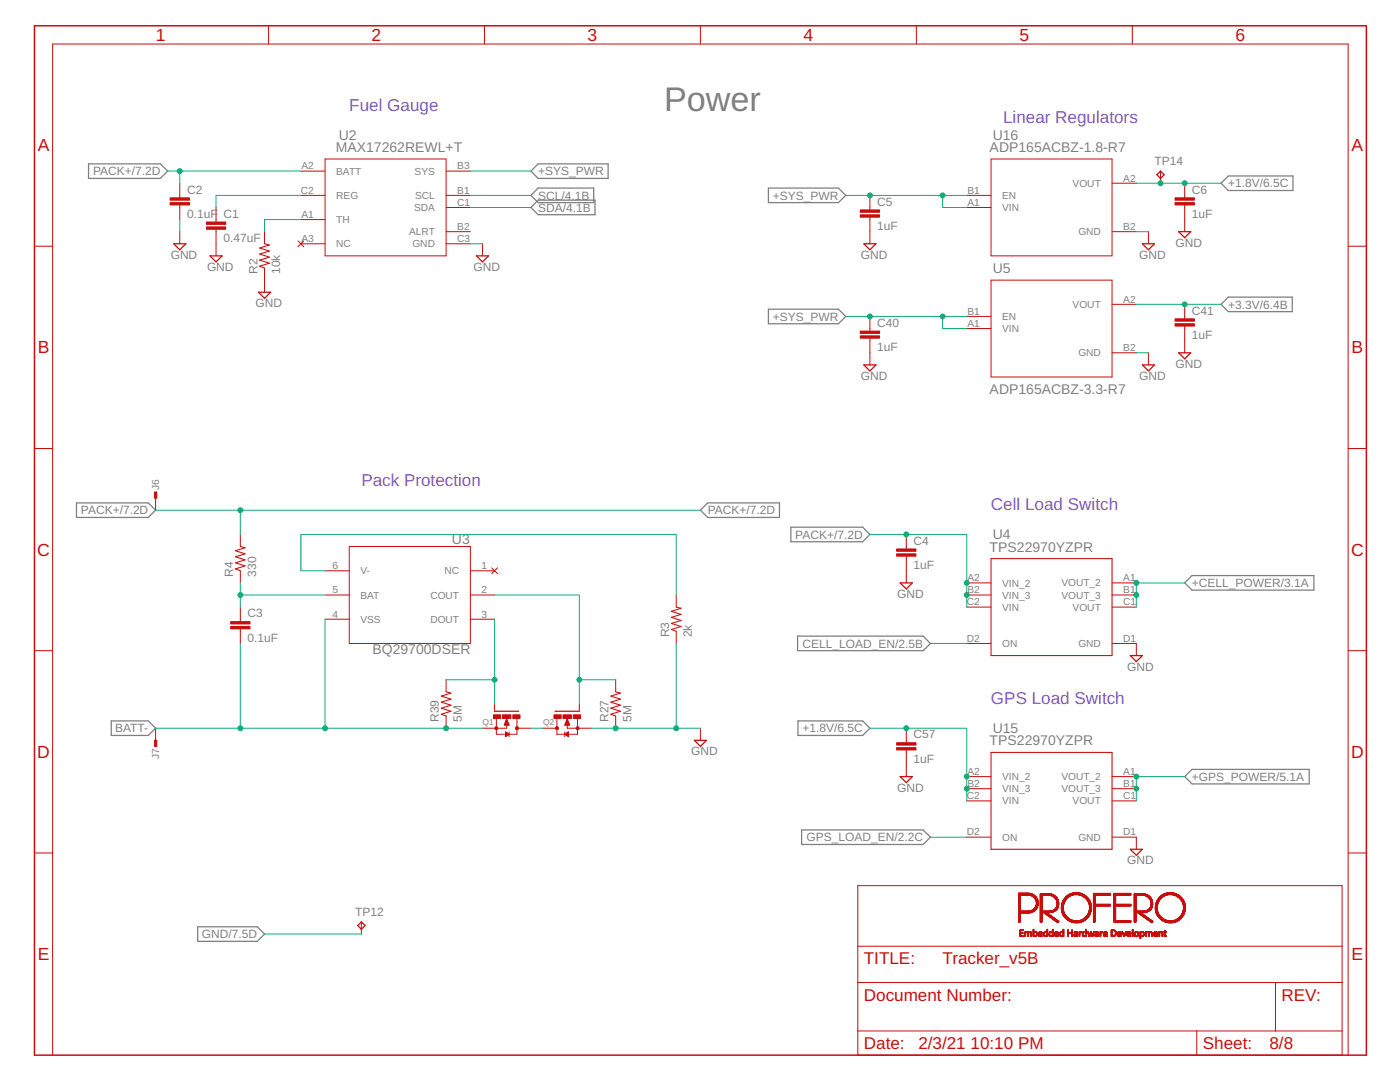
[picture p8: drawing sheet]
<svg xmlns="http://www.w3.org/2000/svg" width="279mm" height="216mm" viewBox="0 0 279 216" stroke-linecap="round" stroke-linejoin="round" font-family="sans-serif">
<defs><g id="words">
<text font-size="6.8" fill="#808080" x="132.5" y="22.1">Power</text>
<g font-size="3.5" fill="#c90d0c">
<text x="31.1" y="8.2">1</text>
<text x="74.2" y="8.2">2</text>
<text x="117.3" y="8.2">3</text>
<text x="160.4" y="8.2">4</text>
<text x="203.4" y="8.2">5</text>
<text x="246.5" y="8.2">6</text>
<text x="7.5" y="30.2">A</text>
<text x="269.7" y="30.2">A</text>
<text x="7.5" y="70.5">B</text>
<text x="269.7" y="70.5">B</text>
<text x="7.4" y="110.9">C</text>
<text x="269.6" y="110.9">C</text>
<text x="7.4" y="151.2">D</text>
<text x="269.6" y="151.2">D</text>
<text x="7.5" y="191.6">E</text>
<text x="269.7" y="191.6">E</text>
</g>
<g font-size="3.4" fill="#8252c2">
<text x="69.7" y="22.1">Fuel Gauge</text>
<text x="200.2" y="24.5">Linear Regulators</text>
<text x="72.1" y="97">Pack Protection</text>
<text x="197.8" y="101.8">Cell Load Switch</text>
<text x="197.8" y="140.5">GPS Load Switch</text>
</g>
<g font-size="3.4" fill="#c90d0c">
<text x="172.4" y="192.4">TITLE:</text>
<text x="188.1" y="192.4">Tracker_v5B</text>
<text x="172.4" y="199.7">Document Number:</text>
<text x="255.8" y="199.7">REV:</text>
<text x="172.4" y="209.3">Date:</text>
<text x="183.3" y="209.3">2/3/21</text>
<text x="193.7" y="209.3">10:10 PM</text>
<text x="240.1" y="209.3">Sheet:</text>
<text x="253.4" y="209.3">8/8</text>
</g>
<g font-size="2.8" fill="#808080">
<text x="67.6" y="27.9">U2</text>
<text x="198.1" y="27.9">U16</text>
<text x="67" y="30.3">MAX17262REWL+T</text>
<text x="197.5" y="30.3">ADP165ACBZ-1.8-R7</text>
<text x="198.1" y="54.5">U5</text>
<text x="197.5" y="78.6">ADP165ACBZ-3.3-R7</text>
<text x="198.1" y="107.6">U4</text>
<text x="90.2" y="108.6">U3</text>
<text x="197.5" y="110">TPS22970YZPR</text>
<text x="74.3" y="130.6">BQ29700DSER</text>
<text x="197.5" y="148.7">TPS22970YZPR</text>
<text x="198.1" y="146.3">U15</text>
</g>
<g font-size="2.4" fill="#808080">
<text x="18.6" y="35">PACK+/7.2D</text>
<text x="107.4" y="35">+SYS_PWR</text>
<text x="230.4" y="32.9">TP14</text>
<text x="37.3" y="38.6">C2</text>
<text x="107.4" y="39.8">SCL/4.1B</text>
<text x="154.2" y="39.8">+SYS_PWR</text>
<text x="175.1" y="41">C5</text>
<text x="237.9" y="38.6">C6</text>
<text x="245.1" y="37.4">+1.8V/6.5C</text>
<text x="37.3" y="43.5">0.1uF</text>
<text x="44.6" y="43.5">C1</text>
<text x="107.4" y="42.2">SDA/4.1B</text>
<text x="175.1" y="45.9">1uF</text>
<text x="237.9" y="43.5">1uF</text>
<text x="34.1" y="51.7">GND</text>
<text x="44.6" y="48.3">0.47uF</text>
<text x="171.8" y="51.7">GND</text>
<text x="227.4" y="51.7">GND</text>
<text x="234.6" y="49.2">GND</text>
<text x="41.3" y="54.1">GND</text>
<text x="51.4" y="54.7" transform="rotate(-90 51.4 54.7)">R2</text>
<text x="55.9" y="54.7" transform="rotate(-90 55.9 54.7)">10k</text>
<text x="94.5" y="54.1">GND</text>
<text x="51" y="61.3">GND</text>
<text x="154.2" y="64">+SYS_PWR</text>
<text x="175.1" y="65.2">C40</text>
<text x="237.9" y="62.8">C41</text>
<text x="245.1" y="61.6">+3.3V/6.4B</text>
<text x="175.1" y="70">1uF</text>
<text x="237.9" y="67.6">1uF</text>
<text x="171.8" y="75.8">GND</text>
<text x="227.4" y="75.8">GND</text>
<text x="234.6" y="73.4">GND</text>
<text x="16.2" y="102.7">PACK+/7.2D</text>
<text x="141.2" y="102.7">PACK+/7.2D</text>
<text x="158.7" y="107.5">PACK+/7.2D</text>
<text x="182.3" y="113.5">1uF</text>
<text x="182.3" y="108.7">C4</text>
<text x="46.5" y="115.1" transform="rotate(-90 46.5 115.1)">R4</text>
<text x="51.1" y="115.1" transform="rotate(-90 51.1 115.1)">330</text>
<text x="179" y="119.3">GND</text>
<text x="237.9" y="117.2">+CELL_POWER/3.1A</text>
<text x="49.4" y="123.2">C3</text>
<text x="49.4" y="128">0.1uF</text>
<text x="133.5" y="127.2" transform="rotate(-90 133.5 127.2)">R3</text>
<text x="138.1" y="127.2" transform="rotate(-90 138.1 127.2)">2k</text>
<text x="160.2" y="129.2">CELL_LOAD_EN/2.5B</text>
<text x="225" y="133.8">GND</text>
<text x="23" y="146.1">BATT-</text>
<text x="87.6" y="144.1" transform="rotate(-90 87.6 144.1)">R39</text>
<text x="92.2" y="144.1" transform="rotate(-90 92.2 144.1)">5M</text>
<text x="121.4" y="144.1" transform="rotate(-90 121.4 144.1)">R27</text>
<text x="126" y="144.1" transform="rotate(-90 126 144.1)">5M</text>
<text x="160.1" y="146.1">+1.8V/6.5C</text>
<text x="182.3" y="147.4">C57</text>
<text x="138" y="150.7">GND</text>
<text x="182.3" y="152.2">1uF</text>
<text x="237.9" y="155.8">+GPS_POWER/5.1A</text>
<text x="179" y="158">GND</text>
<text x="161" y="167.9">GPS_LOAD_EN/2.2C</text>
<text x="225" y="172.5">GND</text>
<text x="70.9" y="182.8">TP12</text>
<text x="40.3" y="187.2">GND/7.5D</text>
</g>
<g font-size="2" fill="#808080">
<text x="60.2" y="33.8">A2</text>
<text x="67.1" y="34.9">BATT</text>
<text x="82.7" y="34.9">SYS</text>
<text x="91.3" y="33.8">B3</text>
<text x="60" y="38.6">C2</text>
<text x="67.1" y="39.7">REG</text>
<text x="82.9" y="39.7">SCL</text>
<text x="91.3" y="38.6">B1</text>
<text x="91.3" y="41.1">C1</text>
<text x="193.1" y="38.6">B1</text>
<text x="193.1" y="41.1">A1</text>
<text x="200" y="39.7">EN</text>
<text x="214.1" y="37.3">VOUT</text>
<text x="224.2" y="36.2">A2</text>
<text x="60.2" y="43.5">A1</text>
<text x="67.1" y="44.5">TH</text>
<text x="81.6" y="46.9">ALRT</text>
<text x="82.6" y="42.1">SDA</text>
<text x="91.3" y="45.9">B2</text>
<text x="200" y="42.1">VIN</text>
<text x="215.2" y="46.9">GND</text>
<text x="224.2" y="45.9">B2</text>
<text x="60.2" y="48.3">A3</text>
<text x="67.1" y="49.4">NC</text>
<text x="82.3" y="49.4">GND</text>
<text x="91.3" y="48.3">C3</text>
<text x="193.1" y="62.8">B1</text>
<text x="193.1" y="65.2">A1</text>
<text x="200" y="63.9">EN</text>
<text x="214.1" y="61.4">VOUT</text>
<text x="224.2" y="60.4">A2</text>
<text x="200" y="66.3">VIN</text>
<text x="215.2" y="71.1">GND</text>
<text x="224.2" y="70.1">B2</text>
<text x="31.8" y="97.7" transform="rotate(-90 31.8 97.7)">J6</text>
<text x="66.4" y="113.6">6</text>
<text x="96.1" y="113.6">1</text>
<text x="66.4" y="118.4">5</text>
<text x="71.9" y="114.6">V-</text>
<text x="71.9" y="119.4">BAT</text>
<text x="85.9" y="119.4">COUT</text>
<text x="88.7" y="114.6">NC</text>
<text x="96.1" y="118.4">2</text>
<text x="193.1" y="116">A2</text>
<text x="193.1" y="118.4">B2</text>
<text x="200" y="117">VIN_2</text>
<text x="200" y="119.4">VIN_3</text>
<text x="211.8" y="117">VOUT_2</text>
<text x="211.8" y="119.4">VOUT_3</text>
<text x="224.2" y="116">A1</text>
<text x="224.2" y="118.4">B1</text>
<text x="66.4" y="123.2">4</text>
<text x="71.9" y="124.3">VSS</text>
<text x="85.9" y="124.3">DOUT</text>
<text x="96.1" y="123.2">3</text>
<text x="192.9" y="120.8">C2</text>
<text x="200" y="121.9">VIN</text>
<text x="214.1" y="121.9">VOUT</text>
<text x="224.2" y="120.8">C1</text>
<text x="192.9" y="128">D2</text>
<text x="200" y="129.1">ON</text>
<text x="215.2" y="129.1">GND</text>
<text x="224.2" y="128">D1</text>
<text x="31.8" y="151.5" transform="rotate(-90 31.8 151.5)">J7</text>
<text x="193.1" y="154.6">A2</text>
<text x="200" y="155.7">VIN_2</text>
<text x="211.8" y="155.7">VOUT_2</text>
<text x="224.2" y="154.6">A1</text>
<text x="192.9" y="159.5">C2</text>
<text x="193.1" y="157">B2</text>
<text x="200" y="158.1">VIN_3</text>
<text x="200" y="160.5">VIN</text>
<text x="211.8" y="158.1">VOUT_3</text>
<text x="214.1" y="160.5">VOUT</text>
<text x="224.2" y="157">B1</text>
<text x="224.2" y="159.5">C1</text>
<text x="192.9" y="166.7">D2</text>
<text x="200" y="167.8">ON</text>
<text x="215.2" y="167.8">GND</text>
<text x="224.2" y="166.7">D1</text>
</g>
<g font-size="1.7" fill="#808080">
<text x="96.3" y="144.7">Q1</text>
<text x="108.4" y="144.7">Q2</text>
</g>
</g></defs>
<g fill="none" stroke="#808080" stroke-width=".25">
<path d="M17.7 32.7h14.3l1.5 1.4-1.5 1.5h-14.3zM106 34.1l1.4-1.4h14v2.9h-14zM107.4 37.5h11.1v2.9h-11.1l-1.4-1.4zM107.4 39.9h11.3v2.9h-11.3l-1.4-1.4zM153.4 37.5h13.9l1.5 1.5-1.5 1.4h-13.9zM243.7 36.6l1.4-1.5h12.9v2.9h-12.9zM153.4 61.7h13.9l1.5 1.4-1.5 1.5h-13.9zM243.7 60.7l1.4-1.4h12.8v2.9h-12.8zM15.3 100.4h14.3l1.5 1.4-1.5 1.5h-14.3zM141.2 100.4h14.4v2.9h-14.4l-1.4-1.5zM157.8 105.2h14.4l1.4 1.4-1.4 1.5h-14.4zM236.4 116.3l1.5-1.4h24.3v2.9h-24.3z"/>
<path d="M159.2 126.9h25l1.5 1.5-1.5 1.4h-25zM22.2 143.8h7.4l1.5 1.5-1.5 1.4h-7.4zM159.3 143.8h12.9l1.4 1.5-1.4 1.4h-12.9zM236.4 155l1.5-1.5h23.4v2.9h-23.4zM160 165.6h24.2l1.5 1.4-1.5 1.5h-24.2zM39.5 184.9h11.9l1.4 1.5-1.4 1.4h-11.9z"/>
</g>
<path d="M6.9 5.1h265.8v205.4h-265.8z" fill="none" stroke="#c90d0c" stroke-width=".3"/>
<g fill="none" stroke="#c90d0c" stroke-width=".2">
<path d="M53.6 5.1v3.7M96.7 5.1v3.7M139.8 5.1v3.7M182.9 5.1v3.7M226 5.1v3.7M35.9 36.6v2.9M60 34.1h4.9M60 39h4.9M64.9 31.7h24.1v19.4h-24.1zM89 34.1h4.9M89 39h4.9M173.6 39v2.9"/>
<path d="M192.9 39h4.9M197.8 31.7h24.1v19.4h-24.1zM221.9 36.6h4.9M231.6 34.1v2.5M236.4 36.6v2.9M6.9 49.1h3.6M35.9 40.9v2.9M35.9 46.2v2.4M43.1 41.4v2.9M43.1 45.7v5.4M52.8 46.2v2.4M52.8 53.5v4.8"/>
<path d="M59.5 48.1l1.1 1.1M60 43.8h4.9M60 48.6h4.9M60.6 48.1l-1.1 1.1M89 48.6h4.9M89 46.2h4.9M89 41.4h4.9M96.3 48.6v2.5M173.6 43.3v5.3M192.9 41.4h4.9M197.8 55.9h24.1v19.3h-24.1zM221.9 46.2h4.9"/>
<path d="M229.2 46.2v2.4M236.4 40.9v5.3M269 49.1h3.7M173.6 63.1v2.9M173.6 67.5v5.3M192.9 63.1h4.9M192.9 65.6h4.9M221.9 60.7h4.9M221.9 70.4h4.9M229.2 70.4v2.4M236.4 60.7v2.9M236.4 65.1v5.3"/>
<path d="M6.9 89.5h3.6M31.1 99.4v2.4M269 89.5h3.7M48 106.6v2.5M48 113.9v2.4M64.9 118.7h4.8M64.9 113.9h4.8M69.7 109.1h24.2v19.3h-24.2zM93.9 118.7h4.8M93.9 113.9h4.8M98.1 113.3l1.2 1.2M99.3 113.3l-1.2 1.2"/>
<path d="M135 118.7v2.4M180.9 106.6v2.9M180.9 111v5.3M192.9 116.3h4.9M192.9 118.7h4.9M221.9 116.3h4.9M221.9 118.7h4.9M6.9 129.8h3.6M48 121.1v2.9M48 125.5v2.9M64.9 123.5h4.8M89 135.6v2.4"/>
<path d="M93.9 123.5h4.8M122.9 135.6v2.4M135 126v2.4M192.9 121.1h4.9M192.9 128.4h4.9M221.9 121.1h4.9M221.9 128.4h4.9v2.4M269 129.8h3.7M31.1 145.3v2.4M89 142.9v2.4M98.7 140.5v1.4M99.1 143.4v3.1l2.4 .1"/>
<path d="M100.6 144.7h1M100.7 144.5h.8M100.8 144.4h.7M100.8 144.3h.7M100.8 144.2h.6M100.9 146l.7 .5-.7 .5zM100.9 146.9h.1M100.9 146.8h.3M100.9 146.7h.4M100.9 146.5h.6M100.9 146.3h.4M100.9 146.2h.3"/>
<path d="M100.9 146.1h.1M100.9 144.1h.4M100.9 144h.4M101 143.8h.3M101 143.7h.2M101.1 143.6h.1M101.1 143.3v2h-4.8M101.1 143.5l.5 1.2h-1zM101.1 143.5h.1M101.6 146v1M103.2 145.3h2.8M103.2 143.4v3.1h-1.6"/>
<path d="M108.4 145.3h2.7M111.1 143.4v3.1h1.6M112.7 146v1M112.7 146.5l.7-.5v1zM112.7 144.7h1M112.8 144.5h.8M112.8 146.5h.6M112.8 144.4h.8M112.9 144.3h.6M112.9 144.2h.6M113 146.7h.4M113 146.3h.4"/>
<path d="M113 144.1h.4M113 144h.4M113.1 143.8h.2M113.1 143.7h.2M113.1 146.8h.3M113.1 146.2h.3M113.2 143.6h.1M113.2 143.3v2h4.8M113.2 143.5l.5 1.2h-1zM113.2 143.5h.1M113.3 146.9h.1M113.3 146.1h.1"/>
<path d="M115.3 143.4v3.1l-2.5 .1M115.6 140.5v1.4M122.9 142.9v2.4M139.8 145.3v2.4M180.9 145.3v2.9M180.9 149.6v5.4M192.9 155h4.9M192.9 157.4h4.9M192.9 159.8h4.9M221.9 155h4.9M221.9 157.4h4.9M221.9 159.8h4.9"/>
<path d="M6.9 170.2h3.6M171.2 176.7h96.6v33.8h-96.6zM192.9 167h4.9M221.9 167h4.9v2.5M269 170.2h3.7M72.1 184v2.4M171.2 196h96.6M171.2 188.8h96.6M254.6 196v9.7M10.5 210.5v-201.7h258.5v201.7M171.2 205.7h96.6M238.8 205.7v4.8"/>
</g>
<g fill="#c90d0c" stroke="#c90d0c" stroke-width=".2">
<path d="M227.5 187.1l.1 .1z"/>
<path d="M227.5 187l.1 .1z"/>
<path d="M227.5 186.9l.1 .1z"/>
<path d="M203.6 186.8l.7 .1z"/>
<path d="M204.6 186.8l.1 .1z"/>
<path d="M205.1 186.8l.2 .1z"/>
<path d="M205.8 186.8l.1 .1z"/>
<path d="M206.2 186.8l.1 .1z"/>
<path d="M206.5 186.8l.3 .1z"/>
<path d="M207.5 186.8l.4 .1z"/>
<path d="M208.5 186.8l.3 .1z"/>
<path d="M209 186.8l.1 .1z"/>
<path d="M209.6 186.8l.2 .1z"/>
<path d="M210.7 186.8l.4 .1z"/>
<path d="M211.7 186.8l.3 .1z"/>
<path d="M213.1 186.8l.1 .1z"/>
<path d="M213.9 186.8l.1 .1z"/>
<path d="M214.5 186.8l.3 .1z"/>
<path d="M215.4 186.8l.1 .1z"/>
<path d="M216.2 186.8l.3 .1z"/>
<path d="M216.7 186.8l.1 .1z"/>
<path d="M217.3 186.8l.2 .1z"/>
<path d="M217.9 186.8l.2 .1z"/>
<path d="M218.7 186.8l.2 .1z"/>
<path d="M219.1 186.8l.1 .1z"/>
<path d="M220.5 186.8l.3 .1z"/>
<path d="M221.8 186.8l.4 .1z"/>
<path d="M223.2 186.8l.4 .1z"/>
<path d="M224.3 186.8l.1 .1z"/>
<path d="M225.1 186.8l.4 .1z"/>
<path d="M226 186.8l.1 .1z"/>
<path d="M226.6 186.8l.4 .1z"/>
<path d="M227.5 186.8l.1 .1z"/>
<path d="M227.8 186.8l.2 .1z"/>
<path d="M228.6 186.8l.1 .1z"/>
<path d="M229.2 186.8l.1 .1z"/>
<path d="M229.8 186.8l.2 .1z"/>
<path d="M230.5 186.8l.4 .1z"/>
<path d="M231.3 186.8l.1 .1z"/>
<path d="M232.5 186.8l.3 .1z"/>
<path d="M203.6 186.8h.1z"/>
<path d="M204.6 186.8h.1z"/>
<path d="M205.1 186.8h.2z"/>
<path d="M205.8 186.8h.1z"/>
<path d="M206.2 186.8h.1z"/>
<path d="M206.3 186.8h.2z"/>
<path d="M206.7 186.8h.2z"/>
<path d="M207.3 186.8h.2z"/>
<path d="M207.8 186.8h.2z"/>
<path d="M208.4 186.8h.1z"/>
<path d="M208.8 186.8h.1z"/>
<path d="M209 186.8h.1z"/>
<path d="M209.4 186.8h.3z"/>
<path d="M209.9 186.8h.1z"/>
<path d="M210.5 186.8h.2z"/>
<path d="M211 186.8h.2z"/>
<path d="M211.6 186.8h.2z"/>
<path d="M212 186.8h.1z"/>
<path d="M213.1 186.8h.1z"/>
<path d="M213.9 186.8h.1z"/>
<path d="M214.4 186.8h.1z"/>
<path d="M214.8 186.8h.2z"/>
<path d="M215.4 186.8h.1z"/>
<path d="M216.1 186.8h.2z"/>
<path d="M216.5 186.8h.2z"/>
<path d="M216.7 186.8h.1z"/>
<path d="M217.3 186.8h.2z"/>
<path d="M217.9 186.8h.2z"/>
<path d="M218.6 186.8h.1z"/>
<path d="M219 186.8h.2z"/>
<path d="M219.6 186.8h.1z"/>
<path d="M220.3 186.8h.2z"/>
<path d="M220.8 186.8h.2z"/>
<path d="M221.8 186.8h.1z"/>
<path d="M222.2 186.8h.3z"/>
<path d="M223.1 186.8h.2z"/>
<path d="M223.6 186.8h.2z"/>
<path d="M224.2 186.8h.2z"/>
<path d="M225 186.8h.2z"/>
<path d="M225.5 186.8h.2z"/>
<path d="M226 186.8h.1z"/>
<path d="M226.5 186.8h.2z"/>
<path d="M227 186.8h.1z"/>
<path d="M227.5 186.8h.1z"/>
<path d="M227.7 186.8h.1z"/>
<path d="M228 186.8h.2z"/>
<path d="M228.6 186.8h.1z"/>
<path d="M229.2 186.8h.1z"/>
<path d="M229.8 186.8h.2z"/>
<path d="M230.4 186.8h.1z"/>
<path d="M230.8 186.8h.2z"/>
<path d="M231.3 186.8h.1z"/>
<path d="M231.9 186.8h.2z"/>
<path d="M232.4 186.8h.2z"/>
<path d="M203.6 186.6l.1 .1z"/>
<path d="M204.6 186.6l.1 .1z"/>
<path d="M205.1 186.6l.2 .1z"/>
<path d="M205.8 186.6l.1 .1z"/>
<path d="M206.2 186.6l.2 .1z"/>
<path d="M206.8 186.6l.1 .1z"/>
<path d="M207.3 186.6l.1 .1z"/>
<path d="M208.3 186.6l.1 .1z"/>
<path d="M208.9 186.6l.2 .1z"/>
<path d="M209.4 186.6l.1 .1z"/>
<path d="M210 186.6l.2 .1z"/>
<path d="M210.5 186.6l.1 .1z"/>
<path d="M211.5 186.6l.1 .1z"/>
<path d="M212.1 186.6l.2 .1z"/>
<path d="M213.1 186.6l.1 .1z"/>
<path d="M213.9 186.6l.1 .1z"/>
<path d="M214.3 186.6l.2 .1z"/>
<path d="M214.9 186.6l.1 .1z"/>
<path d="M215.4 186.6l.1 .1z"/>
<path d="M216 186.6l.2 .1z"/>
<path d="M216.6 186.6l.2 .1z"/>
<path d="M217.3 186.6l.1 .1z"/>
<path d="M217.8 186.6l.2 .1z"/>
<path d="M218.5 186.6l.2 .1z"/>
<path d="M219.1 186.6l.1 .1z"/>
<path d="M219.6 186.6l.1 .1z"/>
<path d="M220.3 186.6l.1 .1z"/>
<path d="M221.8 186.6l.1 .1z"/>
<path d="M222.4 186.6l.2 .1z"/>
<path d="M223 186.6l.2 .1z"/>
<path d="M224.2 186.6l.1 .1z"/>
<path d="M224.4 186.6l.1 .1z"/>
<path d="M224.9 186.6l.2 .1z"/>
<path d="M226 186.6l.1 .1z"/>
<path d="M226.4 186.6l.2 .1z"/>
<path d="M227.1 186.6l.1 .1z"/>
<path d="M227.5 186.6l.2 .1z"/>
<path d="M228.2 186.6l.1 .1z"/>
<path d="M228.6 186.6l.1 .1z"/>
<path d="M229.2 186.6l.1 .1z"/>
<path d="M229.8 186.6l.2 .1z"/>
<path d="M230.3 186.6l.1 .1z"/>
<path d="M231.3 186.6l.1 .1z"/>
<path d="M231.9 186.6l.2 .1z"/>
<path d="M232.4 186.6l.1 .1z"/>
<path d="M203.6 186.6h.1z"/>
<path d="M204.6 186.6h.1z"/>
<path d="M205.1 186.6h.2z"/>
<path d="M205.8 186.6h.1z"/>
<path d="M206.2 186.6h.1z"/>
<path d="M206.9 186.6h.1z"/>
<path d="M207.3 186.6h.1z"/>
<path d="M208.3 186.6h.1z"/>
<path d="M209 186.6h.1z"/>
<path d="M209.4 186.6h.1z"/>
<path d="M210 186.6h.1z"/>
<path d="M210.4 186.6h.2z"/>
<path d="M211.5 186.6h.1z"/>
<path d="M212.2 186.6h.1z"/>
<path d="M213.1 186.6h.1z"/>
<path d="M213.9 186.6h.1z"/>
<path d="M214.3 186.6h.2z"/>
<path d="M214.9 186.6h.1z"/>
<path d="M215.4 186.6h.1z"/>
<path d="M216 186.6h.1z"/>
<path d="M216.7 186.6h.1z"/>
<path d="M217.3 186.6h.1z"/>
<path d="M217.4 186.6h.2z"/>
<path d="M217.8 186.6h.2z"/>
<path d="M218 186.6h.2z"/>
<path d="M218.5 186.6h.2z"/>
<path d="M219.1 186.6h.1z"/>
<path d="M219.6 186.6h.1z"/>
<path d="M220.2 186.6h.1z"/>
<path d="M221.8 186.6h.1z"/>
<path d="M222.5 186.6h.2z"/>
<path d="M223 186.6h.1z"/>
<path d="M224.2 186.6h.1z"/>
<path d="M224.4 186.6h.1z"/>
<path d="M224.9 186.6h.1z"/>
<path d="M226 186.6h.1z"/>
<path d="M226.4 186.6h.1z"/>
<path d="M227.1 186.6h.1z"/>
<path d="M227.5 186.6h.1z"/>
<path d="M228.2 186.6h.1z"/>
<path d="M228.6 186.6h.1z"/>
<path d="M229.2 186.6h.1z"/>
<path d="M229.8 186.6h.2z"/>
<path d="M230.3 186.6h.1z"/>
<path d="M231.3 186.6h.1z"/>
<path d="M231.9 186.6h.2z"/>
<path d="M232.4 186.6h.1z"/>
<path d="M203.6 186.5h.1z"/>
<path d="M204.6 186.5h.1z"/>
<path d="M205.1 186.5h.2z"/>
<path d="M205.8 186.5h.1z"/>
<path d="M206.2 186.5h.1z"/>
<path d="M206.9 186.5h.1z"/>
<path d="M207.2 186.5h.1z"/>
<path d="M208.3 186.5h.1z"/>
<path d="M209 186.5h.1z"/>
<path d="M209.3 186.5h.2z"/>
<path d="M210 186.5h.1z"/>
<path d="M210.4 186.5h.2z"/>
<path d="M211.5 186.5h.1z"/>
<path d="M212.2 186.5h.1z"/>
<path d="M213.1 186.5h.1z"/>
<path d="M213.9 186.5h.1z"/>
<path d="M214.4 186.5h.1z"/>
<path d="M214.9 186.5h.1z"/>
<path d="M215.4 186.5h.1z"/>
<path d="M216 186.5h.1z"/>
<path d="M216.7 186.5h.1z"/>
<path d="M217.2 186.5h.1z"/>
<path d="M217.5 186.5h.1z"/>
<path d="M217.8 186.5h.1z"/>
<path d="M218.1 186.5h.1z"/>
<path d="M218.5 186.5h.2z"/>
<path d="M219.1 186.5h.1z"/>
<path d="M219.6 186.5h.1z"/>
<path d="M220.2 186.5h.1z"/>
<path d="M221.8 186.5h.1z"/>
<path d="M222.6 186.5h.1z"/>
<path d="M223 186.5h.1z"/>
<path d="M224.1 186.5h.1z"/>
<path d="M224.5 186.5h.1z"/>
<path d="M224.9 186.5h.1z"/>
<path d="M226 186.5h.1z"/>
<path d="M226.4 186.5h.1z"/>
<path d="M227.1 186.5h.1z"/>
<path d="M227.5 186.5h.1z"/>
<path d="M228.2 186.5h.1z"/>
<path d="M228.6 186.5h.1z"/>
<path d="M229.2 186.5h.1z"/>
<path d="M229.8 186.5h.2z"/>
<path d="M230.2 186.5h.2z"/>
<path d="M231.3 186.5h.1z"/>
<path d="M231.9 186.5h.2z"/>
<path d="M232.4 186.5h.1z"/>
<path d="M203.6 186.4h.1z"/>
<path d="M204.6 186.4h.1z"/>
<path d="M205.1 186.4h.2z"/>
<path d="M205.8 186.4h.1z"/>
<path d="M206.2 186.4h.1z"/>
<path d="M206.9 186.4h.1z"/>
<path d="M207.2 186.4h.8z"/>
<path d="M208.3 186.4h.1z"/>
<path d="M209 186.4h.1z"/>
<path d="M209.3 186.4h.2z"/>
<path d="M210 186.4h.1z"/>
<path d="M210.4 186.4h.8z"/>
<path d="M211.5 186.4h.1z"/>
<path d="M212.2 186.4h.1z"/>
<path d="M213.1 186.4h.1z"/>
<path d="M213.9 186.4h.1z"/>
<path d="M214.5 186.4h.5z"/>
<path d="M215.4 186.4h.1z"/>
<path d="M216 186.4h.1z"/>
<path d="M216.7 186.4h.1z"/>
<path d="M217.2 186.4h.1z"/>
<path d="M217.5 186.4h.1z"/>
<path d="M218.1 186.4h.1z"/>
<path d="M218.7 186.4h.5z"/>
<path d="M219.6 186.4h.1z"/>
<path d="M220.2 186.4h.8z"/>
<path d="M221.8 186.4h.1z"/>
<path d="M222.6 186.4h.1z"/>
<path d="M223 186.4h.8z"/>
<path d="M224.1 186.4h.1z"/>
<path d="M224.5 186.4h.1z"/>
<path d="M224.9 186.4h.8z"/>
<path d="M226 186.4h.1z"/>
<path d="M226.4 186.4h.1z"/>
<path d="M227.1 186.4h.2z"/>
<path d="M227.5 186.4h.1z"/>
<path d="M228.2 186.4h.2z"/>
<path d="M228.6 186.4h.1z"/>
<path d="M229.2 186.4h.1z"/>
<path d="M229.8 186.4h.2z"/>
<path d="M230.2 186.4h.8z"/>
<path d="M231.3 186.4h.1z"/>
<path d="M231.9 186.4h.2z"/>
<path d="M232.4 186.4h.1z"/>
<path d="M203.6 186.3h.1z"/>
<path d="M204.6 186.3h.1z"/>
<path d="M205.1 186.3h.2z"/>
<path d="M205.8 186.3h.1z"/>
<path d="M206.2 186.3h.1z"/>
<path d="M206.9 186.3h.1z"/>
<path d="M207.2 186.3h.1z"/>
<path d="M207.9 186.3h.1z"/>
<path d="M208.3 186.3h.1z"/>
<path d="M209 186.3h.1z"/>
<path d="M209.4 186.3h.1z"/>
<path d="M210 186.3h.1z"/>
<path d="M210.4 186.3h.2z"/>
<path d="M211.1 186.3h.1z"/>
<path d="M211.5 186.3h.1z"/>
<path d="M212.2 186.3h.1z"/>
<path d="M213.1 186.3h.1z"/>
<path d="M213.9 186.3h.1z"/>
<path d="M214.9 186.3h.1z"/>
<path d="M215.4 186.3h.1z"/>
<path d="M216 186.3h.1z"/>
<path d="M216.7 186.3h.1z"/>
<path d="M217.2 186.3h.1z"/>
<path d="M217.7 186.3h.2z"/>
<path d="M218.1 186.3h.1z"/>
<path d="M219.1 186.3h.1z"/>
<path d="M219.6 186.3h.1z"/>
<path d="M220.2 186.3h.1z"/>
<path d="M220.9 186.3h.1z"/>
<path d="M221.8 186.3h.1z"/>
<path d="M222.6 186.3h.2z"/>
<path d="M223 186.3h.1z"/>
<path d="M223.7 186.3h.1z"/>
<path d="M224.1 186.3h.1z"/>
<path d="M224.5 186.3h.1z"/>
<path d="M224.9 186.3h.1z"/>
<path d="M225.6 186.3h.1z"/>
<path d="M226 186.3h.1z"/>
<path d="M226.4 186.3h.1z"/>
<path d="M227.1 186.3h.1z"/>
<path d="M227.5 186.3h.1z"/>
<path d="M228.2 186.3h.1z"/>
<path d="M228.6 186.3h.1z"/>
<path d="M229.2 186.3h.1z"/>
<path d="M229.8 186.3h.2z"/>
<path d="M230.2 186.3h.2z"/>
<path d="M230.9 186.3h.2z"/>
<path d="M231.3 186.3h.1z"/>
<path d="M231.9 186.3h.2z"/>
<path d="M232.4 186.3h.1z"/>
<path d="M203.6 186.2h.6z"/>
<path d="M204.6 186.2h.1z"/>
<path d="M205.1 186.2h.2z"/>
<path d="M205.7 186.2h.2z"/>
<path d="M206.2 186.2h.1z"/>
<path d="M206.9 186.2h.1z"/>
<path d="M207.3 186.2h.1z"/>
<path d="M207.9 186.2h.1z"/>
<path d="M208.3 186.2h.1z"/>
<path d="M209 186.2h.1z"/>
<path d="M209.4 186.2h.1z"/>
<path d="M210 186.2h.1z"/>
<path d="M210.5 186.2h.1z"/>
<path d="M211.1 186.2h.1z"/>
<path d="M211.5 186.2h.1z"/>
<path d="M212.2 186.2h.1z"/>
<path d="M213.1 186.2h.9z"/>
<path d="M214.9 186.2h.1z"/>
<path d="M215.4 186.2h.1z"/>
<path d="M216 186.2h.1z"/>
<path d="M216.7 186.2h.1z"/>
<path d="M217.1 186.2h.1z"/>
<path d="M217.6 186.2h.1z"/>
<path d="M217.7 186.2h.1z"/>
<path d="M218.2 186.2h.1z"/>
<path d="M219.1 186.2h.1z"/>
<path d="M219.6 186.2h.1z"/>
<path d="M220.2 186.2h.1z"/>
<path d="M220.9 186.2h.1z"/>
<path d="M221.8 186.2h.1z"/>
<path d="M222.6 186.2h.2z"/>
<path d="M223 186.2h.1z"/>
<path d="M223.6 186.2h.2z"/>
<path d="M224 186.2h.2z"/>
<path d="M224.6 186.2h.1z"/>
<path d="M224.9 186.2h.1z"/>
<path d="M225.6 186.2h.1z"/>
<path d="M226 186.2h.1z"/>
<path d="M226.4 186.2h.1z"/>
<path d="M227.1 186.2h.1z"/>
<path d="M227.5 186.2h.2z"/>
<path d="M228.2 186.2h.1z"/>
<path d="M228.6 186.2h.1z"/>
<path d="M229.2 186.2h.2z"/>
<path d="M229.8 186.2h.1z"/>
<path d="M230.3 186.2h.1z"/>
<path d="M230.9 186.2h.1z"/>
<path d="M231.3 186.2h.1z"/>
<path d="M231.9 186.2h.1z"/>
<path d="M232.4 186.2h.1z"/>
<path d="M203.6 186.1h.1z"/>
<path d="M204.6 186.1h.2z"/>
<path d="M205.1 186.1h.3z"/>
<path d="M205.7 186.1h.1z"/>
<path d="M206.2 186.1h.2z"/>
<path d="M206.8 186.1h.1z"/>
<path d="M207.3 186.1h.1z"/>
<path d="M207.8 186.1h.2z"/>
<path d="M208.3 186.1h.1z"/>
<path d="M208.9 186.1h.2z"/>
<path d="M209.4 186.1h.1z"/>
<path d="M210 186.1h.2z"/>
<path d="M210.5 186.1h.2z"/>
<path d="M211.1 186.1h.1z"/>
<path d="M211.6 186.1h.1z"/>
<path d="M212.1 186.1h.2z"/>
<path d="M213.1 186.1h.1z"/>
<path d="M213.9 186.1h.1z"/>
<path d="M214.9 186.1h.1z"/>
<path d="M215.4 186.1h.2z"/>
<path d="M216.1 186.1h.1z"/>
<path d="M216.6 186.1h.2z"/>
<path d="M217.1 186.1h.1z"/>
<path d="M217.6 186.1h.2z"/>
<path d="M218.2 186.1h.1z"/>
<path d="M219.1 186.1h.1z"/>
<path d="M219.6 186.1h.2z"/>
<path d="M220.3 186.1h.1z"/>
<path d="M220.8 186.1h.2z"/>
<path d="M221.8 186.1h.1z"/>
<path d="M222.6 186.1h.2z"/>
<path d="M223.1 186.1h.1z"/>
<path d="M223.6 186.1h.2z"/>
<path d="M224 186.1h.1z"/>
<path d="M224.6 186.1h.1z"/>
<path d="M225 186.1h.1z"/>
<path d="M225.5 186.1h.2z"/>
<path d="M226 186.1h.1z"/>
<path d="M226.4 186.1h.2z"/>
<path d="M227.1 186.1h.1z"/>
<path d="M227.5 186.1h.3z"/>
<path d="M228.2 186.1h.1z"/>
<path d="M228.6 186.1h.2z"/>
<path d="M229.2 186.1h.2z"/>
<path d="M229.8 186.1h.1z"/>
<path d="M230.3 186.1h.1z"/>
<path d="M230.8 186.1h.2z"/>
<path d="M231.3 186.1h.2z"/>
<path d="M231.9 186.1h.1z"/>
<path d="M232.4 186.1h.1z"/>
<path d="M203.6 186h.1z"/>
<path d="M204.6 186h.1z"/>
<path d="M204.7 186h.2z"/>
<path d="M205 186h.2z"/>
<path d="M205.3 186h.2z"/>
<path d="M205.6 186h.2z"/>
<path d="M206.2 186h.1z"/>
<path d="M206.4 186h.2z"/>
<path d="M206.7 186h.2z"/>
<path d="M207.4 186h.2z"/>
<path d="M207.7 186h.2z"/>
<path d="M208.4 186h.2z"/>
<path d="M208.7 186h.2z"/>
<path d="M209 186h.1z"/>
<path d="M209.5 186h.2z"/>
<path d="M209.8 186h.2z"/>
<path d="M210 186h.1z"/>
<path d="M210.6 186h.2z"/>
<path d="M210.9 186h.2z"/>
<path d="M211.6 186h.2z"/>
<path d="M211.9 186h.2z"/>
<path d="M212.2 186h.1z"/>
<path d="M213.1 186h.1z"/>
<path d="M213.9 186h.1z"/>
<path d="M214.4 186h.2z"/>
<path d="M214.8 186h.2z"/>
<path d="M215.4 186h.1z"/>
<path d="M215.6 186h.3z"/>
<path d="M216.2 186h.1z"/>
<path d="M216.5 186h.1z"/>
<path d="M216.7 186h.1z"/>
<path d="M217.1 186h.1z"/>
<path d="M217.6 186h.2z"/>
<path d="M218.2 186h.2z"/>
<path d="M218.6 186h.2z"/>
<path d="M218.9 186h.2z"/>
<path d="M219.7 186h.4z"/>
<path d="M220.4 186h.2z"/>
<path d="M220.7 186h.2z"/>
<path d="M221.8 186h.1z"/>
<path d="M222.6 186h.2z"/>
<path d="M223.1 186h.3z"/>
<path d="M223.5 186h.2z"/>
<path d="M223.9 186h.2z"/>
<path d="M224.6 186h.1z"/>
<path d="M225 186h.3z"/>
<path d="M225.3 186h.3z"/>
<path d="M226 186h.1z"/>
<path d="M226.5 186h.3z"/>
<path d="M226.9 186h.2z"/>
<path d="M227.8 186h.1z"/>
<path d="M228 186h.2z"/>
<path d="M228.6 186h.1z"/>
<path d="M228.8 186h.2z"/>
<path d="M229.1 186h.2z"/>
<path d="M229.4 186h.2z"/>
<path d="M229.7 186h.1z"/>
<path d="M230.4 186h.2z"/>
<path d="M230.7 186h.2z"/>
<path d="M231.5 186h.2z"/>
<path d="M231.8 186h.2z"/>
<path d="M232.2 186h.6z"/>
<path d="M203.6 185.9h.1z"/>
<path d="M206.2 185.9h.1z"/>
<path d="M209 185.9h.1z"/>
<path d="M210 185.9h.1z"/>
<path d="M212.2 185.9h.1z"/>
<path d="M213.1 185.9h.1z"/>
<path d="M213.9 185.9h.1z"/>
<path d="M216.7 185.9h.1z"/>
<path d="M221.8 185.9h.1z"/>
<path d="M222.5 185.9h.2z"/>
<path d="M226 185.9h.1z"/>
<path d="M232.4 185.9h.1z"/>
<path d="M203.6 185.8h.1z"/>
<path d="M206.2 185.8h.1z"/>
<path d="M209 185.8h.1z"/>
<path d="M210 185.8h.1z"/>
<path d="M212.2 185.8h.1z"/>
<path d="M213.1 185.8h.1z"/>
<path d="M213.9 185.8h.1z"/>
<path d="M216.7 185.8h.1z"/>
<path d="M221.8 185.8h.1z"/>
<path d="M222.5 185.8h.2z"/>
<path d="M226 185.8h.1z"/>
<path d="M232.4 185.8h.1z"/>
<path d="M203.6 185.7h.1z"/>
<path d="M206.2 185.7h.1z"/>
<path d="M209 185.7h.1z"/>
<path d="M210 185.7h.1z"/>
<path d="M212.2 185.7h.1z"/>
<path d="M213.1 185.7h.1z"/>
<path d="M213.9 185.7h.1z"/>
<path d="M216.7 185.7h.1z"/>
<path d="M221.8 185.7h.1z"/>
<path d="M222.3 185.7h.2z"/>
<path d="M226 185.7h.1z"/>
<path d="M232.4 185.7h.1z"/>
<path d="M203.6 185.6h.6z"/>
<path d="M206.2 185.6h.1z"/>
<path d="M209 185.6h.1z"/>
<path d="M210 185.6h.1z"/>
<path d="M212.2 185.6h.1z"/>
<path d="M213.1 185.6h.1z"/>
<path d="M213.9 185.6h.1z"/>
<path d="M216.7 185.6h.1z"/>
<path d="M221.8 185.6h.6z"/>
<path d="M226 185.6h.1z"/>
<path d="M206.2 185.5h.1z"/>
<path d="M209 185.5h.1z"/>
<path d="M210 185.5h.1z"/>
<path d="M212.2 185.5h.1z"/>
<path d="M216.7 185.5h.1z"/>
<path d="M226 185.5h.1z"/>
<path d="M211.1 184l.1 .1z"/>
<path d="M214.2 184l1.3 .1z"/>
<path d="M229.8 184l.1 .1z"/>
<path d="M233 184l1.2 .1z"/>
<path d="M203.3 183.9l.3 .1z"/>
<path d="M207.6 183.9l.4 .1z"/>
<path d="M210.9 183.9l.3 .1z"/>
<path d="M213.9 183.9l1.9 .1z"/>
<path d="M218.2 183.9l.3 .1z"/>
<path d="M222.3 183.9l3.4 .1z"/>
<path d="M226.4 183.9l.3 .1z"/>
<path d="M229.7 183.9l.3 .1z"/>
<path d="M232.6 183.9l2 .1z"/>
<path d="M203.3 183.9h.3z"/>
<path d="M207.6 183.9h.4z"/>
<path d="M210.8 183.9h.5z"/>
<path d="M213.6 183.9h2.5z"/>
<path d="M218.2 183.9h.3z"/>
<path d="M222.3 183.9h3.4z"/>
<path d="M226.4 183.9h.3z"/>
<path d="M229.5 183.9h.6z"/>
<path d="M232.4 183.9h2.4z"/>
<path d="M203.3 183.7l.3 .1z"/>
<path d="M207.6 183.7l.4 .1z"/>
<path d="M210.7 183.7l.5 .1z"/>
<path d="M213.4 183.7l2.9 .1z"/>
<path d="M218.2 183.7l.3 .1z"/>
<path d="M222.3 183.7l3.4 .1z"/>
<path d="M226.4 183.7l.3 .1z"/>
<path d="M229.4 183.7l.6 .1z"/>
<path d="M232.2 183.7l2.8 .1z"/>
<path d="M203.3 183.7h.3z"/>
<path d="M207.6 183.7h.4z"/>
<path d="M210.5 183.7h.6z"/>
<path d="M213.3 183.7h.8z"/>
<path d="M215.6 183.7h.8z"/>
<path d="M218.2 183.7h.3z"/>
<path d="M222.3 183.7h.4z"/>
<path d="M226.4 183.7h.3z"/>
<path d="M229.3 183.7h.5z"/>
<path d="M232 183.7h.9z"/>
<path d="M234.3 183.7h.9z"/>
<path d="M203.3 183.6h.3z"/>
<path d="M207.6 183.6h.4z"/>
<path d="M210.4 183.6h.5z"/>
<path d="M213.1 183.6h.8z"/>
<path d="M215.8 183.6h.8z"/>
<path d="M218.2 183.6h.3z"/>
<path d="M222.3 183.6h.4z"/>
<path d="M226.4 183.6h.3z"/>
<path d="M229.1 183.6h.6z"/>
<path d="M231.9 183.6h.7z"/>
<path d="M234.5 183.6h.8z"/>
<path d="M203.3 183.5h.3z"/>
<path d="M207.6 183.5h.4z"/>
<path d="M210.2 183.5h.6z"/>
<path d="M213 183.5h.6z"/>
<path d="M216.1 183.5h.6z"/>
<path d="M218.2 183.5h.3z"/>
<path d="M222.3 183.5h.4z"/>
<path d="M226.4 183.5h.3z"/>
<path d="M229 183.5h.6z"/>
<path d="M231.7 183.5h.7z"/>
<path d="M234.8 183.5h.7z"/>
<path d="M203.3 183.4h.3z"/>
<path d="M207.6 183.4h.4z"/>
<path d="M210.1 183.4h.6z"/>
<path d="M212.8 183.4h.7z"/>
<path d="M216.2 183.4h.6z"/>
<path d="M218.2 183.4h.3z"/>
<path d="M222.3 183.4h.4z"/>
<path d="M226.4 183.4h.3z"/>
<path d="M228.9 183.4h.5z"/>
<path d="M231.6 183.4h.6z"/>
<path d="M234.9 183.4h.6z"/>
<path d="M203.3 183.3h.3z"/>
<path d="M207.6 183.3h.4z"/>
<path d="M210 183.3h.5z"/>
<path d="M212.7 183.3h.6z"/>
<path d="M216.3 183.3h.6z"/>
<path d="M218.2 183.3h.3z"/>
<path d="M222.3 183.3h.4z"/>
<path d="M226.4 183.3h.3z"/>
<path d="M228.7 183.3h.6z"/>
<path d="M231.5 183.3h.6z"/>
<path d="M235.1 183.3h.5z"/>
<path d="M203.3 183.2h.3z"/>
<path d="M207.6 183.2h.4z"/>
<path d="M209.8 183.2h.6z"/>
<path d="M212.6 183.2h.6z"/>
<path d="M216.5 183.2h.5z"/>
<path d="M218.2 183.2h.3z"/>
<path d="M222.3 183.2h.4z"/>
<path d="M226.4 183.2h.3z"/>
<path d="M228.6 183.2h.5z"/>
<path d="M231.4 183.2h.5z"/>
<path d="M235.2 183.2h.6z"/>
<path d="M203.3 183.1h.3z"/>
<path d="M207.6 183.1h.4z"/>
<path d="M209.7 183.1h.5z"/>
<path d="M212.5 183.1h.6z"/>
<path d="M216.6 183.1h.5z"/>
<path d="M218.2 183.1h.3z"/>
<path d="M222.3 183.1h.4z"/>
<path d="M226.4 183.1h.3z"/>
<path d="M228.4 183.1h.6z"/>
<path d="M231.3 183.1h.5z"/>
<path d="M235.3 183.1h.5z"/>
<path d="M203.3 183h.3z"/>
<path d="M207.6 183h.4z"/>
<path d="M209.5 183h.6z"/>
<path d="M212.4 183h.6z"/>
<path d="M216.7 183h.4z"/>
<path d="M218.2 183h.3z"/>
<path d="M222.3 183h.4z"/>
<path d="M226.4 183h.3z"/>
<path d="M228.3 183h.6z"/>
<path d="M231.2 183h.6z"/>
<path d="M235.4 183h.5z"/>
<path d="M203.3 182.9h.3z"/>
<path d="M207.6 182.9h.4z"/>
<path d="M209.4 182.9h.6z"/>
<path d="M212.4 182.9h.5z"/>
<path d="M216.8 182.9h.4z"/>
<path d="M218.2 182.9h.3z"/>
<path d="M222.3 182.9h.4z"/>
<path d="M226.4 182.9h.3z"/>
<path d="M228.2 182.9h.5z"/>
<path d="M231.1 182.9h.5z"/>
<path d="M235.5 182.9h.5z"/>
<path d="M203.3 182.8h.3z"/>
<path d="M207.6 182.8h.4z"/>
<path d="M209.3 182.8h.5z"/>
<path d="M212.3 182.8h.5z"/>
<path d="M216.8 182.8h.5z"/>
<path d="M218.2 182.8h.3z"/>
<path d="M222.3 182.8h.4z"/>
<path d="M226.4 182.8h.3z"/>
<path d="M228 182.8h.6z"/>
<path d="M231.1 182.8h.4z"/>
<path d="M235.6 182.8h.5z"/>
<path d="M203.3 182.7h.3z"/>
<path d="M207.6 182.7h.4z"/>
<path d="M209.1 182.7h.6z"/>
<path d="M212.2 182.7h.5z"/>
<path d="M216.9 182.7h.5z"/>
<path d="M218.2 182.7h.3z"/>
<path d="M222.3 182.7h.4z"/>
<path d="M226.4 182.7h.3z"/>
<path d="M227.9 182.7h.6z"/>
<path d="M231 182.7h.5z"/>
<path d="M235.7 182.7h.4z"/>
<path d="M203.3 182.6h.3z"/>
<path d="M207.6 182.6h.4z"/>
<path d="M209 182.6h.6z"/>
<path d="M212.2 182.6h.5z"/>
<path d="M217 182.6h.4z"/>
<path d="M218.2 182.6h.3z"/>
<path d="M222.3 182.6h.4z"/>
<path d="M226.4 182.6h.3z"/>
<path d="M227.8 182.6h.5z"/>
<path d="M230.9 182.6h.5z"/>
<path d="M235.7 182.6h.5z"/>
<path d="M203.3 182.5h.3z"/>
<path d="M207.6 182.5h.4z"/>
<path d="M208.9 182.5h.5z"/>
<path d="M212.1 182.5h.5z"/>
<path d="M217.1 182.5h.4z"/>
<path d="M218.2 182.5h.3z"/>
<path d="M222.3 182.5h.4z"/>
<path d="M226.4 182.5h.3z"/>
<path d="M227.6 182.5h.6z"/>
<path d="M230.9 182.5h.4z"/>
<path d="M235.8 182.5h.4z"/>
<path d="M203.3 182.4h.3z"/>
<path d="M207.6 182.4h.4z"/>
<path d="M208.8 182.4h.5z"/>
<path d="M212.1 182.4h.4z"/>
<path d="M217.1 182.4h.4z"/>
<path d="M218.2 182.4h.3z"/>
<path d="M222.3 182.4h.4z"/>
<path d="M226.4 182.4h.3z"/>
<path d="M227.5 182.4h.6z"/>
<path d="M230.8 182.4h.5z"/>
<path d="M235.9 182.4h.4z"/>
<path d="M203.3 182.3l.3 .1z"/>
<path d="M207.6 182.3l.4 .1z"/>
<path d="M208.6 182.3l.6 .1z"/>
<path d="M212 182.3l.5 .1z"/>
<path d="M217.2 182.3l.4 .1z"/>
<path d="M218.2 182.3l.3 .1z"/>
<path d="M222.3 182.3l.4 .1z"/>
<path d="M226.4 182.3l.3 .1z"/>
<path d="M227.4 182.3l.5 .1z"/>
<path d="M230.8 182.3l.4 .1z"/>
<path d="M235.9 182.3l.4 .1z"/>
<path d="M203.3 182.2h.3z"/>
<path d="M207.6 182.2h.4z"/>
<path d="M208.5 182.2h.5z"/>
<path d="M212 182.2h.4z"/>
<path d="M217.2 182.2h.4z"/>
<path d="M218.2 182.2h.3z"/>
<path d="M222.3 182.2h.4z"/>
<path d="M226.4 182.2h.3z"/>
<path d="M227.2 182.2h.6z"/>
<path d="M230.7 182.2h.5z"/>
<path d="M236 182.2h.4z"/>
<path d="M203.3 182.1h2.3z"/>
<path d="M207.6 182.1h.4z"/>
<path d="M208.3 182.1h.6z"/>
<path d="M212 182.1h.4z"/>
<path d="M217.3 182.1h.3z"/>
<path d="M218.2 182.1h.3z"/>
<path d="M222.3 182.1h.4z"/>
<path d="M226.4 182.1h.3z"/>
<path d="M227.1 182.1h.5z"/>
<path d="M230.7 182.1h.4z"/>
<path d="M236 182.1h.4z"/>
<path d="M203.3 182l2.7 .1z"/>
<path d="M207.6 182l.4 .1z"/>
<path d="M208.2 182l1.8 .1z"/>
<path d="M211.9 182l.4 .1z"/>
<path d="M217.3 182l.4 .1z"/>
<path d="M218.2 182l.3 .1z"/>
<path d="M222.3 182l.4 .1z"/>
<path d="M226.4 182l.3 .1z"/>
<path d="M226.9 182l1.8 .1z"/>
<path d="M230.7 182l.4 .1z"/>
<path d="M236.1 182l.3 .1z"/>
<path d="M203.3 181.9h2.9z"/>
<path d="M207.6 181.9h.4z"/>
<path d="M208 181.9h2.2z"/>
<path d="M211.9 181.9h.4z"/>
<path d="M217.3 181.9h.4z"/>
<path d="M218.2 181.9h.3z"/>
<path d="M222.3 181.9h.4z"/>
<path d="M226.4 181.9h.3z"/>
<path d="M226.8 181.9h2.2z"/>
<path d="M230.7 181.9h.4z"/>
<path d="M236.1 181.9h.4z"/>
<path d="M203.3 181.8l3 .1z"/>
<path d="M207.6 181.8l2.9 .1z"/>
<path d="M211.9 181.8l.4 .1z"/>
<path d="M217.4 181.8l.3 .1z"/>
<path d="M218.2 181.8l.3 .1z"/>
<path d="M222.3 181.8l.4 .1z"/>
<path d="M226.4 181.8l2.8 .1z"/>
<path d="M230.6 181.8l.4 .1z"/>
<path d="M236.1 181.8l.4 .1z"/>
<path d="M203.3 181.7l.3 .1z"/>
<path d="M205.7 181.7l.8 .1z"/>
<path d="M207.6 181.7l.4 .1z"/>
<path d="M209.9 181.7l.7 .1z"/>
<path d="M211.9 181.7l.4 .1z"/>
<path d="M217.4 181.7l.3 .1z"/>
<path d="M218.2 181.7l.3 .1z"/>
<path d="M222.3 181.7l.4 .1z"/>
<path d="M226.4 181.7l.3 .1z"/>
<path d="M228.6 181.7l.8 .1z"/>
<path d="M230.6 181.7l.4 .1z"/>
<path d="M236.1 181.7l.4 .1z"/>
<path d="M203.3 181.6l.3 .1z"/>
<path d="M206 181.6l.5 .1z"/>
<path d="M207.6 181.6l.4 .1z"/>
<path d="M210.2 181.6l.6 .1z"/>
<path d="M211.8 181.6l.4 .1z"/>
<path d="M217.4 181.6l.4 .1z"/>
<path d="M218.2 181.6l.3 .1z"/>
<path d="M222.3 181.6l.4 .1z"/>
<path d="M226.4 181.6l.3 .1z"/>
<path d="M228.9 181.6l.6 .1z"/>
<path d="M230.6 181.6l.4 .1z"/>
<path d="M236.2 181.6l.3 .1z"/>
<path d="M203.3 181.5l.3 .1z"/>
<path d="M206.1 181.5l.6 .1z"/>
<path d="M207.6 181.5l.4 .1z"/>
<path d="M210.4 181.5l.5 .1z"/>
<path d="M211.8 181.5l.4 .1z"/>
<path d="M217.4 181.5l.4 .1z"/>
<path d="M218.2 181.5l.3 .1z"/>
<path d="M222.3 181.5l.4 .1z"/>
<path d="M226.4 181.5l.3 .1z"/>
<path d="M229.1 181.5l.5 .1z"/>
<path d="M230.6 181.5l.4 .1z"/>
<path d="M236.2 181.5l.3 .1z"/>
<path d="M203.3 181.4l.3 .1z"/>
<path d="M206.2 181.4l.6 .1z"/>
<path d="M207.6 181.4l.4 .1z"/>
<path d="M210.5 181.4l.5 .1z"/>
<path d="M211.8 181.4l.4 .1z"/>
<path d="M217.4 181.4l.4 .1z"/>
<path d="M218.2 181.4l.3 .1z"/>
<path d="M222.3 181.4l.4 .1z"/>
<path d="M226.4 181.4l.3 .1z"/>
<path d="M229.2 181.4l.5 .1z"/>
<path d="M230.6 181.4l.4 .1z"/>
<path d="M236.2 181.4l.3 .1z"/>
<path d="M203.3 181.3l.3 .1z"/>
<path d="M206.4 181.3l.4 .1z"/>
<path d="M207.6 181.3l.4 .1z"/>
<path d="M210.6 181.3l.4 .1z"/>
<path d="M211.8 181.3l.4 .1z"/>
<path d="M217.4 181.3l.4 .1z"/>
<path d="M218.2 181.3l.3 .1z"/>
<path d="M222.3 181.3l.4 .1z"/>
<path d="M226.4 181.3l.3 .1z"/>
<path d="M229.3 181.3l.5 .1z"/>
<path d="M230.6 181.3l.3 .1z"/>
<path d="M236.2 181.3l.4 .1z"/>
<path d="M203.3 181.2l.3 .1z"/>
<path d="M206.4 181.2l.5 .1z"/>
<path d="M207.6 181.2l.4 .1z"/>
<path d="M210.7 181.2l.4 .1z"/>
<path d="M211.8 181.2l.4 .1z"/>
<path d="M217.4 181.2l.4 .1z"/>
<path d="M218.2 181.2l.3 .1z"/>
<path d="M222.3 181.2l.4 .1z"/>
<path d="M226.4 181.2l.3 .1z"/>
<path d="M229.4 181.2l.4 .1z"/>
<path d="M230.6 181.2l.3 .1z"/>
<path d="M236.2 181.2l.4 .1z"/>
<path d="M203.3 181.1l.3 .1z"/>
<path d="M206.5 181.1l.4 .1z"/>
<path d="M207.6 181.1l.4 .1z"/>
<path d="M210.8 181.1l.3 .1z"/>
<path d="M211.8 181.1l.4 .1z"/>
<path d="M217.4 181.1l.4 .1z"/>
<path d="M218.2 181.1l.3 .1z"/>
<path d="M222.3 181.1l.4 .1z"/>
<path d="M226.4 181.1l.3 .1z"/>
<path d="M229.5 181.1l.3 .1z"/>
<path d="M230.6 181.1l.3 .1z"/>
<path d="M236.2 181.1l.4 .1z"/>
<path d="M203.3 181l.3 .1z"/>
<path d="M206.6 181l.4 .1z"/>
<path d="M207.6 181l.4 .1z"/>
<path d="M210.8 181l.4 .1z"/>
<path d="M211.8 181l.4 .1z"/>
<path d="M217.4 181l.4 .1z"/>
<path d="M218.2 181l.3 .1z"/>
<path d="M222.3 181l.4 .1z"/>
<path d="M226.4 181l.3 .1z"/>
<path d="M229.6 181l.3 .1z"/>
<path d="M230.6 181l.3 .1z"/>
<path d="M236.2 181l.4 .1z"/>
<path d="M203.3 181h.3z"/>
<path d="M206.6 181h.5z"/>
<path d="M207.6 181h.4z"/>
<path d="M210.9 181h.3z"/>
<path d="M211.8 181h.4z"/>
<path d="M217.4 181h.4z"/>
<path d="M218.2 181h.3z"/>
<path d="M222.3 181h.4z"/>
<path d="M226.4 181h.3z"/>
<path d="M229.6 181h.4z"/>
<path d="M230.6 181h.4z"/>
<path d="M236.2 181h.4z"/>
<path d="M203.3 180.8l.3 .1z"/>
<path d="M206.7 180.8l.4 .1z"/>
<path d="M207.6 180.8l.4 .1z"/>
<path d="M210.9 180.8l.4 .1z"/>
<path d="M211.8 180.8l.4 .1z"/>
<path d="M217.4 180.8l.4 .1z"/>
<path d="M218.2 180.8l.3 .1z"/>
<path d="M222.3 180.8l.4 .1z"/>
<path d="M226.4 180.8l.3 .1z"/>
<path d="M229.6 180.8l.4 .1z"/>
<path d="M230.6 180.8l.4 .1z"/>
<path d="M236.2 180.8l.4 .1z"/>
<path d="M203.3 180.8h.3z"/>
<path d="M206.7 180.8h.4z"/>
<path d="M207.6 180.8h.4z"/>
<path d="M210.9 180.8h.3z"/>
<path d="M211.8 180.8h.4z"/>
<path d="M217.4 180.8h.4z"/>
<path d="M218.2 180.8h.3z"/>
<path d="M222.3 180.8h.4z"/>
<path d="M226.4 180.8h.3z"/>
<path d="M229.7 180.8h.3z"/>
<path d="M230.6 180.8h.4z"/>
<path d="M236.2 180.8h.4z"/>
<path d="M203.3 180.7h.3z"/>
<path d="M206.8 180.7h.4z"/>
<path d="M207.6 180.7h.4z"/>
<path d="M210.9 180.7h.3z"/>
<path d="M211.8 180.7h.4z"/>
<path d="M217.4 180.7h.4z"/>
<path d="M218.2 180.7h3.4z"/>
<path d="M222.3 180.7h3.4z"/>
<path d="M226.4 180.7h.3z"/>
<path d="M229.7 180.7h.3z"/>
<path d="M230.6 180.7h.4z"/>
<path d="M236.2 180.7h.3z"/>
<path d="M203.3 180.6h.3z"/>
<path d="M206.8 180.6h.4z"/>
<path d="M207.6 180.6h.4z"/>
<path d="M210.9 180.6h.4z"/>
<path d="M211.9 180.6h.4z"/>
<path d="M217.4 180.6h.4z"/>
<path d="M218.2 180.6h3.4z"/>
<path d="M222.3 180.6h3.4z"/>
<path d="M226.4 180.6h.3z"/>
<path d="M229.7 180.6h.3z"/>
<path d="M230.6 180.6h.4z"/>
<path d="M236.2 180.6h.3z"/>
<path d="M203.3 180.5h.3z"/>
<path d="M206.8 180.5h.4z"/>
<path d="M207.6 180.5h.4z"/>
<path d="M211 180.5h.3z"/>
<path d="M211.9 180.5h.4z"/>
<path d="M217.4 180.5h.4z"/>
<path d="M218.2 180.5h3.4z"/>
<path d="M222.3 180.5h3.4z"/>
<path d="M226.4 180.5h.3z"/>
<path d="M229.7 180.5h.3z"/>
<path d="M230.6 180.5h.4z"/>
<path d="M236.1 180.5h.4z"/>
<path d="M203.3 180.4h.3z"/>
<path d="M206.8 180.4h.4z"/>
<path d="M207.6 180.4h.4z"/>
<path d="M211 180.4h.3z"/>
<path d="M211.9 180.4h.4z"/>
<path d="M217.4 180.4h.3z"/>
<path d="M218.2 180.4h.3z"/>
<path d="M222.3 180.4h.4z"/>
<path d="M226.4 180.4h.3z"/>
<path d="M229.7 180.4h.3z"/>
<path d="M230.7 180.4h.4z"/>
<path d="M236.1 180.4h.4z"/>
<path d="M203.3 180.3h.3z"/>
<path d="M206.8 180.3h.4z"/>
<path d="M207.6 180.3h.4z"/>
<path d="M211 180.3h.3z"/>
<path d="M211.9 180.3h.4z"/>
<path d="M217.3 180.3h.4z"/>
<path d="M218.2 180.3h.3z"/>
<path d="M222.3 180.3h.4z"/>
<path d="M226.4 180.3h.3z"/>
<path d="M229.7 180.3h.3z"/>
<path d="M230.7 180.3h.4z"/>
<path d="M236.1 180.3h.4z"/>
<path d="M203.3 180.2h.3z"/>
<path d="M206.8 180.2h.4z"/>
<path d="M207.6 180.2h.4z"/>
<path d="M211 180.2h.3z"/>
<path d="M212 180.2h.4z"/>
<path d="M217.3 180.2h.4z"/>
<path d="M218.2 180.2h.3z"/>
<path d="M222.3 180.2h.4z"/>
<path d="M226.4 180.2h.3z"/>
<path d="M229.7 180.2h.3z"/>
<path d="M230.7 180.2h.4z"/>
<path d="M236.1 180.2h.3z"/>
<path d="M203.3 180.1h.3z"/>
<path d="M206.8 180.1h.4z"/>
<path d="M207.6 180.1h.4z"/>
<path d="M211 180.1h.3z"/>
<path d="M212 180.1h.4z"/>
<path d="M217.3 180.1h.4z"/>
<path d="M218.2 180.1h.3z"/>
<path d="M222.3 180.1h.4z"/>
<path d="M226.4 180.1h.3z"/>
<path d="M229.7 180.1h.3z"/>
<path d="M230.7 180.1h.5z"/>
<path d="M236 180.1h.4z"/>
<path d="M203.3 180h.3z"/>
<path d="M206.8 180h.4z"/>
<path d="M207.6 180h.4z"/>
<path d="M210.9 180h.3z"/>
<path d="M212 180h.5z"/>
<path d="M217.2 180h.4z"/>
<path d="M218.2 180h.3z"/>
<path d="M222.3 180h.4z"/>
<path d="M226.4 180h.3z"/>
<path d="M229.7 180h.3z"/>
<path d="M230.8 180h.4z"/>
<path d="M236 180h.4z"/>
<path d="M203.3 179.9h.3z"/>
<path d="M206.8 179.9h.4z"/>
<path d="M207.6 179.9h.4z"/>
<path d="M210.9 179.9h.3z"/>
<path d="M212.1 179.9h.4z"/>
<path d="M217.2 179.9h.4z"/>
<path d="M218.2 179.9h.3z"/>
<path d="M222.3 179.9h.4z"/>
<path d="M226.4 179.9h.3z"/>
<path d="M229.7 179.9h.3z"/>
<path d="M230.8 179.9h.5z"/>
<path d="M235.9 179.9h.4z"/>
<path d="M203.3 179.8h.3z"/>
<path d="M206.8 179.8h.4z"/>
<path d="M207.6 179.8h.4z"/>
<path d="M210.9 179.8h.3z"/>
<path d="M212.1 179.8h.5z"/>
<path d="M217.1 179.8h.4z"/>
<path d="M218.2 179.8h.3z"/>
<path d="M222.3 179.8h.4z"/>
<path d="M226.4 179.8h.3z"/>
<path d="M229.6 179.8h.4z"/>
<path d="M230.9 179.8h.4z"/>
<path d="M235.9 179.8h.4z"/>
<path d="M203.3 179.7h.3z"/>
<path d="M206.8 179.7h.4z"/>
<path d="M207.6 179.7h.4z"/>
<path d="M210.9 179.7h.3z"/>
<path d="M212.2 179.7h.4z"/>
<path d="M217.1 179.7h.4z"/>
<path d="M218.2 179.7h.3z"/>
<path d="M222.3 179.7h.4z"/>
<path d="M226.4 179.7h.3z"/>
<path d="M229.6 179.7h.3z"/>
<path d="M230.9 179.7h.5z"/>
<path d="M235.8 179.7h.4z"/>
<path d="M203.3 179.6h.3z"/>
<path d="M206.7 179.6h.4z"/>
<path d="M207.6 179.6h.4z"/>
<path d="M210.8 179.6h.3z"/>
<path d="M212.2 179.6h.5z"/>
<path d="M217 179.6h.4z"/>
<path d="M218.2 179.6h.3z"/>
<path d="M222.3 179.6h.4z"/>
<path d="M226.4 179.6h.3z"/>
<path d="M229.6 179.6h.3z"/>
<path d="M231 179.6h.4z"/>
<path d="M235.7 179.6h.5z"/>
<path d="M203.3 179.5h.3z"/>
<path d="M206.7 179.5h.4z"/>
<path d="M207.6 179.5h.4z"/>
<path d="M210.8 179.5h.4z"/>
<path d="M212.3 179.5h.4z"/>
<path d="M216.9 179.5h.5z"/>
<path d="M218.2 179.5h.3z"/>
<path d="M222.3 179.5h.4z"/>
<path d="M226.4 179.5h.3z"/>
<path d="M229.5 179.5h.4z"/>
<path d="M231 179.5h.5z"/>
<path d="M235.7 179.5h.4z"/>
<path d="M203.3 179.4l.3 .1z"/>
<path d="M206.6 179.4l.5 .1z"/>
<path d="M207.6 179.4l.4 .1z"/>
<path d="M210.7 179.4l.4 .1z"/>
<path d="M212.4 179.4l.5 .1z"/>
<path d="M216.8 179.4l.5 .1z"/>
<path d="M218.2 179.4l.3 .1z"/>
<path d="M222.3 179.4l.4 .1z"/>
<path d="M226.4 179.4l.3 .1z"/>
<path d="M229.5 179.4l.4 .1z"/>
<path d="M231.1 179.4l.5 .1z"/>
<path d="M235.6 179.4l.5 .1z"/>
<path d="M203.3 179.3h.3z"/>
<path d="M206.6 179.3h.4z"/>
<path d="M207.6 179.3h.4z"/>
<path d="M210.7 179.3h.4z"/>
<path d="M212.4 179.3h.5z"/>
<path d="M216.7 179.3h.5z"/>
<path d="M218.2 179.3h.3z"/>
<path d="M222.3 179.3h.4z"/>
<path d="M226.4 179.3h.3z"/>
<path d="M229.4 179.3h.4z"/>
<path d="M231.2 179.3h.4z"/>
<path d="M235.5 179.3h.5z"/>
<path d="M203.3 179.2h.3z"/>
<path d="M206.5 179.2h.4z"/>
<path d="M207.6 179.2h.4z"/>
<path d="M210.6 179.2h.4z"/>
<path d="M212.5 179.2h.5z"/>
<path d="M216.6 179.2h.5z"/>
<path d="M218.2 179.2h.3z"/>
<path d="M222.3 179.2h.4z"/>
<path d="M226.4 179.2h.3z"/>
<path d="M229.3 179.2h.4z"/>
<path d="M231.3 179.2h.4z"/>
<path d="M235.4 179.2h.5z"/>
<path d="M203.3 179.1l.3 .1z"/>
<path d="M206.4 179.1l.5 .1z"/>
<path d="M207.6 179.1l.4 .1z"/>
<path d="M210.5 179.1l.4 .1z"/>
<path d="M212.6 179.1l.5 .1z"/>
<path d="M216.5 179.1l.5 .1z"/>
<path d="M218.2 179.1l.3 .1z"/>
<path d="M222.3 179.1l.4 .1z"/>
<path d="M226.4 179.1l.3 .1z"/>
<path d="M229.2 179.1l.5 .1z"/>
<path d="M231.3 179.1l.5 .1z"/>
<path d="M235.3 179.1l.5 .1z"/>
<path d="M203.3 179h.3z"/>
<path d="M206.3 179h.5z"/>
<path d="M207.6 179h.4z"/>
<path d="M210.4 179h.4z"/>
<path d="M212.7 179h.5z"/>
<path d="M216.5 179h.5z"/>
<path d="M218.2 179h.3z"/>
<path d="M222.3 179h.4z"/>
<path d="M226.4 179h.3z"/>
<path d="M229.2 179h.4z"/>
<path d="M231.4 179h.6z"/>
<path d="M235.2 179h.5z"/>
<path d="M203.3 178.9l.3 .1z"/>
<path d="M206.2 178.9l.5 .1z"/>
<path d="M207.6 178.9l.4 .1z"/>
<path d="M210.2 178.9l.6 .1z"/>
<path d="M212.8 178.9l.5 .1z"/>
<path d="M216.3 178.9l.6 .1z"/>
<path d="M218.2 178.9l.3 .1z"/>
<path d="M222.3 178.9l.4 .1z"/>
<path d="M226.4 178.9l.3 .1z"/>
<path d="M229 178.9l.5 .1z"/>
<path d="M231.5 178.9l.6 .1z"/>
<path d="M235.1 178.9l.5 .1z"/>
<path d="M203.3 178.8l.3 .1z"/>
<path d="M206 178.8l.6 .1z"/>
<path d="M207.6 178.8l.4 .1z"/>
<path d="M210.1 178.8l.5 .1z"/>
<path d="M212.9 178.8l.6 .1z"/>
<path d="M216.2 178.8l.5 .1z"/>
<path d="M218.2 178.8l.3 .1z"/>
<path d="M222.3 178.8l.4 .1z"/>
<path d="M226.4 178.8l.3 .1z"/>
<path d="M228.9 178.8l.5 .1z"/>
<path d="M231.6 178.8l.6 .1z"/>
<path d="M234.9 178.8l.6 .1z"/>
<path d="M203.3 178.7l.3 .1z"/>
<path d="M205.9 178.7l.6 .1z"/>
<path d="M207.6 178.7l.4 .1z"/>
<path d="M209.9 178.7l.6 .1z"/>
<path d="M213 178.7l.7 .1z"/>
<path d="M215.9 178.7l.8 .1z"/>
<path d="M218.2 178.7l.3 .1z"/>
<path d="M222.3 178.7l.4 .1z"/>
<path d="M226.4 178.7l.3 .1z"/>
<path d="M228.6 178.7l.7 .1z"/>
<path d="M231.7 178.7l.7 .1z"/>
<path d="M234.7 178.7l.7 .1z"/>
<path d="M203.3 178.6l.3 .1z"/>
<path d="M205.6 178.6l.8 .1z"/>
<path d="M207.6 178.6l.4 .1z"/>
<path d="M209.5 178.6l.9 .1z"/>
<path d="M213.1 178.6l.8 .1z"/>
<path d="M215.7 178.6l.8 .1z"/>
<path d="M218.2 178.6l.3 .1z"/>
<path d="M222.3 178.6l.4 .1z"/>
<path d="M226.4 178.6l.3 .1z"/>
<path d="M228.2 178.6l.9 .1z"/>
<path d="M231.9 178.6l.8 .1z"/>
<path d="M234.5 178.6l.8 .1z"/>
<path d="M203.3 178.5l3 .1z"/>
<path d="M207.6 178.5l2.6 .1z"/>
<path d="M213.3 178.5l.9 .1z"/>
<path d="M215.4 178.5l1 .1z"/>
<path d="M218.2 178.5l3.4 .1z"/>
<path d="M222.3 178.5l3.4 .1z"/>
<path d="M226.4 178.5l2.6 .1z"/>
<path d="M232 178.5l.9 .1z"/>
<path d="M234.1 178.5l1 .1z"/>
<path d="M203.3 178.4l2.8 .1z"/>
<path d="M207.6 178.4l2.4 .1z"/>
<path d="M213.4 178.4l2.8 .1z"/>
<path d="M218.2 178.4l3.4 .1z"/>
<path d="M222.3 178.4l3.4 .1z"/>
<path d="M226.4 178.4l2.3 .1z"/>
<path d="M232.2 178.4l2.7 .1z"/>
<path d="M203.3 178.3l2.6 .1z"/>
<path d="M207.6 178.3l2 .1z"/>
<path d="M213.6 178.3l2.4 .1z"/>
<path d="M218.2 178.3l3.4 .1z"/>
<path d="M222.3 178.3l3.4 .1z"/>
<path d="M226.4 178.3l2 .1z"/>
<path d="M232.3 178.3l2.4 .1z"/>
<path d="M203.3 178.2l2.2 .1z"/>
<path d="M213.9 178.2l1.8 .1z"/>
<path d="M232.6 178.2l1.8 .1z"/>
<path d="M214.3 178.1l.9 .1z"/>
<path d="M233 178.1l1 .1z"/>
<path d="M98.5 142.6h1.4v.8h-1.4z"/>
<path d="M102.3 142.6h1.5v.8h-1.5z"/>
<path d="M100.3 142.6h1.7v.8h-1.7z"/>
<path d="M41.2 45.3h3.8v.4h-3.8z"/>
<path d="M41.2 44.3h3.8v.5h-3.8z"/>
<path d="M34 40.4h3.8v.5h-3.8z"/>
<path d="M34 39.5h3.8v.4h-3.8z"/>
<path d="M114.4 142.6h1.4v.8h-1.4z"/>
<path d="M110.6 142.6h1.4v.8h-1.4z"/>
<path d="M112.4 142.6h1.6v.8h-1.6z"/>
<path d="M46 125h3.9v.5h-3.9z"/>
<path d="M46 124h3.9v.5h-3.9z"/>
<path d="M178.9 110.5h3.9v.5h-3.9z"/>
<path d="M178.9 109.5h3.9v.5h-3.9z"/>
<path d="M171.7 42.9h3.8v.4h-3.8z"/>
<path d="M171.7 41.9h3.8v.5h-3.8z"/>
<path d="M234.5 40.4h3.9v.5h-3.9z"/>
<path d="M234.5 39.5h3.9v.4h-3.9z"/>
<path d="M171.7 67h3.8v.5h-3.8z"/>
<path d="M171.7 66.1h3.8v.4h-3.8z"/>
<path d="M234.5 64.6h3.9v.5h-3.9z"/>
<path d="M234.5 63.6h3.9v.5h-3.9z"/>
<path d="M30.8 98.2h.5v1.2h-.5z"/>
<path d="M30.8 147.7h.5v1.2h-.5z"/>
<path d="M178.9 149.2h3.9v.4h-3.9z"/>
<path d="M178.9 148.2h3.9v.5h-3.9z"/>
</g>
<path d="M52.8 48.6l1 .3-2 .6 2 .6-2 .6 2 .6-2 .6 2 .6-2 .6 1 .4M48 109.1l.9 .2-1.9 .6 1.9 .6-1.9 .6 1.9 .6-1.9 .6 1.9 .6-1.9 .6 1 .4M197.8 111.5h24.1v19.3h-24.1zM89 138l1 .3-1.9 .6 1.9 .6-1.9 .6 1.9 .6-1.9 .6 1.9 .6-1.9 .6 .9 .4M122.9 138l.9 .3-1.9 .6 1.9 .6-1.9 .6 1.9 .6-1.9 .6 1.9 .6-1.9 .6 1 .4M135 121.1l.9 .3-1.9 .6 1.9 .6-1.9 .6 1.9 .6-1.9 .6 1.9 .6-1.9 .6 1 .4M197.8 150.1h24.1v19.4h-24.1z" fill="none" stroke="#c90d0c" stroke-width=".21"/>
<g fill="none" stroke="#c90d0c" stroke-width=".25">
<path d="M230.9 34.9l.7-.8 .7 .8-.7 .7zM34.7 48.6h2.4l-1.2 1.2zM41.9 51.1h2.4l-1.2 1.2zM51.6 58.3h2.4l-1.2 1.2zM95.1 51.1h2.4l-1.2 1.2zM172.4 48.6h2.4l-1.2 1.2zM228 48.6h2.4l-1.2 1.2zM235.2 46.2h2.4l-1.2 1.2zM172.4 72.8h2.4l-1.2 1.2zM228 72.8h2.4l-1.2 1.2zM235.2 70.4h2.4l-1.2 1.2zM179.6 116.3h2.5l-1.2 1.2z"/>
<path d="M225.6 130.8h2.4l-1.2 1.2zM98.7 141.9h4.8M110.8 141.9h4.8M138.6 147.7h2.4l-1.2 1.2zM179.6 155h2.5l-1.2 1.2zM225.6 169.5h2.4l-1.2 1.2zM71.4 184.7l.7-.7 .8 .7-.8 .7z"/>
</g>
<g fill="#c90d0c" stroke="#c90d0c" stroke-width=".2">
<path d="M103 145.1h.4v.4h-.4l-.2-.2z" fill-rule="evenodd"/>
<path d="M98.8 145.1h.5v.4h-.5l-.1-.2z" fill-rule="evenodd"/>
<path d="M110.9 145.1h.5v.4h-.5l-.1-.2z" fill-rule="evenodd"/>
<path d="M115 145.1h.5v.4h-.5l-.1-.2z" fill-rule="evenodd"/>
</g>
<g fill="none" stroke="#0dab76" stroke-width=".2">
<path d="M33.5 34.1h26.5M35.9 34.1v2.5M60 39h-16.9v2.4M93.9 34.1h12.1M93.9 39h12.1M168.8 39h24.1M188.1 39v2.4h4.8M226.8 36.6h16.9M35.9 43.8v2.4M60 43.8h-7.2v2.4M93.9 48.6h2.4M93.9 41.4h12.1"/>
<path d="M226.8 46.2h2.4M168.8 63.1h24.1M188.1 63.1v2.5h4.8M226.8 70.4h2.4M226.8 60.7h16.9M31.1 101.8h108.7M48 101.8v4.8M48 116.3v4.8M48 118.7h16.9M64.9 113.9h-4.9v-7.3h75v12.1M98.7 118.7h16.9v21.8M173.6 106.6h19.3v14.5"/>
<path d="M236.4 116.3h-9.6v4.8M48 128.4v16.9M64.9 123.5v21.8M89 135.6h9.7M98.7 123.5v17M115.6 135.6h7.3M135 128.4v16.9M185.7 128.4h7.2M31.1 145.3h65.2M106 145.3h2.4M118 145.3h21.8M173.6 145.3h19.3v14.5"/>
<path d="M236.4 155h-9.6v4.8M185.7 167h7.2M52.8 186.4h19.3"/>
</g>
<g fill="#0dab76" stroke="#0dab76" stroke-width=".2">
<circle cx="35.9" cy="34.1" r=".49"/>
<circle cx="48" cy="101.8" r=".49"/>
<circle cx="192.9" cy="118.7" r=".49"/>
<circle cx="192.9" cy="116.3" r=".49"/>
<circle cx="180.9" cy="106.6" r=".49"/>
<circle cx="135" cy="145.3" r=".49"/>
<circle cx="122.9" cy="145.3" r=".49"/>
<circle cx="188.1" cy="39" r=".49"/>
<circle cx="173.6" cy="39" r=".49"/>
<circle cx="173.6" cy="63.1" r=".49"/>
<circle cx="188.1" cy="63.1" r=".49"/>
<circle cx="98.7" cy="135.6" r=".49"/>
<circle cx="115.6" cy="135.6" r=".49"/>
<circle cx="48" cy="118.7" r=".49"/>
<circle cx="64.9" cy="145.3" r=".49"/>
<circle cx="48" cy="145.3" r=".49"/>
<circle cx="89" cy="145.3" r=".49"/>
<circle cx="226.8" cy="118.7" r=".49"/>
<circle cx="226.8" cy="116.3" r=".49"/>
<circle cx="236.4" cy="36.6" r=".49"/>
<circle cx="231.6" cy="36.6" r=".49"/>
<circle cx="192.9" cy="157.4" r=".49"/>
<circle cx="192.9" cy="155" r=".49"/>
<circle cx="180.9" cy="145.3" r=".49"/>
<circle cx="236.4" cy="60.7" r=".49"/>
<circle cx="226.8" cy="157.4" r=".49"/>
<circle cx="226.8" cy="155" r=".49"/>
</g>
<use href="#words"/>
</svg>
